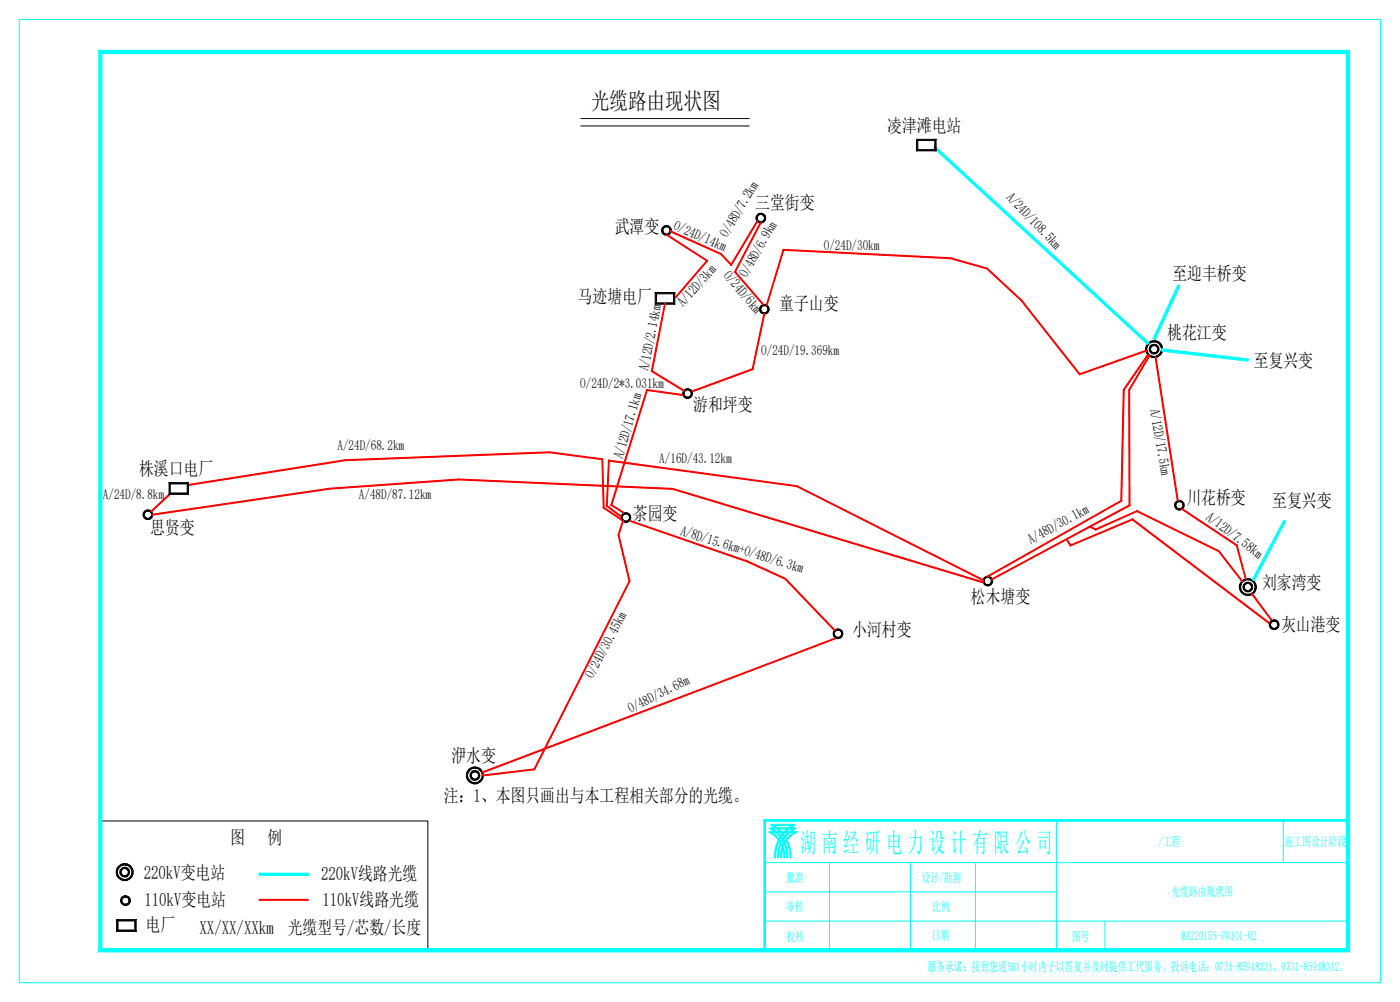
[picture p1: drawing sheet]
<svg xmlns="http://www.w3.org/2000/svg" width="432mm" height="309mm" viewBox="0 0 432 309" stroke-linecap="round" stroke-linejoin="round" font-family="sans-serif">
<defs><g id="words">
<text font-size="8.4" fill="#0ff" x="246.9" y="262.8">湖 南 经 研 电 力 设 计 有 限 公 司</text>
<text font-size="7.2" x="182.4" y="33.6">光缆路由现状图</text>
<g font-size="5.7">
<text x="273.8" y="40.7">凌津滩电站</text>
<text x="233.1" y="64.4">三堂街变</text>
<text x="189.7" y="71.8">武潭变</text>
<text x="361.8" y="86.4">至迎丰桥变</text>
<text x="178.3" y="93.5">马迹塘电厂</text>
<text x="240.4" y="95.6">童子山变</text>
<text x="360.2" y="104.6">桃花江变</text>
<text x="386.9" y="113.1">至复兴变</text>
<text x="213.9" y="126.7">游和坪变</text>
<text x="42.9" y="146.4">株溪口电厂</text>
<text x="366.1" y="155.5">川花桥变</text>
<text x="195.3" y="160.4">茶园变</text>
<text x="392.6" y="156.4">至复兴变</text>
<text x="46.4" y="164.7">思贤变</text>
<text x="299.6" y="185.9">松木塘变</text>
<text x="389.4" y="181.6">刘家湾变</text>
<text x="263" y="196">小河村变</text>
<text x="395.3" y="194.6">灰山港变</text>
<text x="139.3" y="234.9">洢水变</text>
<text x="137" y="247.4">注：1、本图只画出与本工程相关部分的光缆。</text>
<text x="71.1" y="260.3">图</text>
<text x="82.5" y="260.3">例</text>
<text x="44.3" y="271">220kV变电站</text>
<text x="99.1" y="271.4">220kV线路光缆</text>
<text x="44.5" y="279.3">110kV变电站</text>
<text x="99.5" y="279.5">110kV线路光缆</text>
<text x="44.9" y="287">电厂</text>
<text x="61.6" y="288">XX/XX/XXkm</text>
<text x="88.8" y="288">光缆型号/芯数/长度</text>
</g>
<g font-size="4.3">
<text x="310.4" y="61" transform="rotate(47 310.4 61)">A/24D/108.5km</text>
<text x="207.6" y="70.6" transform="rotate(24 207.6 70.6)">O/24D/14km</text>
<text x="224.4" y="73.3" transform="rotate(-59 224.4 73.3)">O/48D/7.2km</text>
<text x="254.2" y="77">O/24D/30km</text>
<text x="223.1" y="85.1" transform="rotate(49 223.1 85.1)">O/24D/6km</text>
<text x="230.5" y="85.7" transform="rotate(-60 230.5 85.7)">O/48D/6.9km</text>
<text x="210.8" y="94.8" transform="rotate(-48 210.8 94.8)">A/12D/3km</text>
<text x="234.9" y="109.6">O/24D/19.369km</text>
<text x="179.1" y="119.5">O/24D/2*3.031km</text>
<text x="200" y="114.5" transform="rotate(-79 200 114.5)">A/12D/2.14km</text>
<text x="354.9" y="126.4" transform="rotate(80 354.9 126.4)">A/12D/17.5km</text>
<text x="104.1" y="138.8">A/24D/68.2km</text>
<text x="192.1" y="141.6" transform="rotate(-73 192.1 141.6)">A/12D/17.1km</text>
<text x="203.5" y="142.6">A/16D/43.12km</text>
<text x="31.7" y="153.8">A/24D/8.8km</text>
<text x="110.7" y="154">A/48D/87.12km</text>
<text x="371.9" y="159.9" transform="rotate(37 371.9 159.9)">A/12D/7.58km</text>
<text x="209.8" y="164.9" transform="rotate(18 209.8 164.9)">A/8D/15.6km+O/48D/6.3km</text>
<text x="318.1" y="167.8" transform="rotate(-28 318.1 167.8)">A/48D/30.1km</text>
<text x="182.9" y="209.4" transform="rotate(-62 182.9 209.4)">O/24D/30.45km</text>
<text x="194.6" y="219.9" transform="rotate(-26 194.6 219.9)">O/48D/34.68m</text>
</g>
<g font-size="3.9" fill="#0ff">
<text x="357.5" y="260.9">/工程</text>
<text x="396.4" y="260.9">施工图设计阶段</text>
<text x="242.7" y="272">批准</text>
<text x="284.4" y="272">设计/勘测</text>
<text x="242.6" y="281">审核</text>
<text x="287.7" y="281">比例</text>
<text x="361.4" y="276.4">光缆路由现状图</text>
<text x="242.7" y="290.1">校核</text>
<text x="287.5" y="290">日期</text>
<text x="330.7" y="290.1">图号</text>
<text x="364.5" y="289.8">BA22015S-U0101-02</text>
<text x="286.2" y="299.3">服务承诺：接到您通知1小时内予以答复并及时提供工代服务。投诉电话：0731-85948331，0731-85948342。</text>
</g>
</g></defs>
<!-- layer: 220 -->
<g fill="none" stroke="#000" stroke-width=".31">
<path d="M204.2 71.1h.3l.1 .3-.4 .1zM204.2 71.5l.4-.1 .1 .3-.3 .2zM204.2 70.6l.4 .1-.1 .4h-.3zM204.4 71.9l.3-.2 .2 .2-.2 .3zM204.4 70.2l.3-.3 .2 .3-.2 .2zM204.4 70.2l.3 .2-.1 .3-.4-.1zM204.7 69.9l.3-.2 .2 .3-.3 .2zM204.9 71.9l.3 .2-.2 .3-.3-.2zM205 69.7l.4-.1 .1 .3-.3 .1zM205.2 72.1l.3 .1-.1 .3-.4-.1zM205.4 69.6h.4v.3h-.3zM205.5 72.2h.3v.3h-.4z"/>
<path d="M205.8 72.2l.3-.1 .1 .3-.4 .1zM205.8 69.6l.4 .1-.1 .3-.3-.1zM206.1 72.1l.3-.2 .3 .3-.5 .2zM206.2 69.7l.5 .2-.3 .3-.3-.2zM206.4 70.2l.3-.3 .2 .3-.3 .2zM206.6 71.7l.3 .2-.2 .3-.3-.3zM206.6 70.4l.3-.2 .2 .4-.4 .1zM206.7 71.4l.4 .1-.2 .4-.3-.2zM206.7 70.7l.4-.1 .1 .5h-.4zM206.8 71.1h.4l-.1 .4-.4-.1zM233.3 67.2h.4v.4l-.4 .1zM233.3 67.7l.4-.1 .1 .3-.3 .2z"/>
<path d="M233.3 66.8l.4 .1v.3h-.4zM233.5 68.1l.3-.2 .2 .2-.2 .3zM233.5 66.4l.3 .2-.1 .3-.4-.1zM233.8 66.1l.3-.2 .2 .3-.3 .2zM233.8 66.1l.2 .3-.2 .2-.3-.2zM234 68.1l.3 .2-.2 .3-.3-.2zM234.1 65.9l.4-.1 .1 .3-.3 .1zM234.3 68.3l.3 .1-.1 .4-.4-.2zM234.5 65.8h.5l-.1 .3h-.3zM234.6 68.4h.3l.1 .4h-.5zM234.9 68.4l.4-.1 .1 .3-.4 .2zM235 65.8l.4 .1-.1 .3-.4-.1z"/>
<path d="M235.3 68.3l.2-.2 .3 .3-.4 .2zM235.4 65.9l.4 .2-.3 .3-.2-.2zM235.7 67.9l.4 .2-.3 .3-.3-.3zM235.7 66.6l.4-.2 .1 .4-.3 .1zM235.8 66.1l.3 .3-.4 .2-.2-.2zM235.9 67.6l.3 .1-.1 .4-.4-.2zM235.9 66.9l.3-.1 .1 .4h-.4zM235.9 67.2h.4l-.1 .5-.3-.1zM202.2 90.2h6l-.4 .4h-5.2zM202.2 93.8l.4-.4h5.2l.4 .4zM202.2 90.2l.4 .4v2.8l-.4 .4zM208.2 90.2v3.6l-.4-.4v-2.8z"/>
<path d="M234.3 95.4h.4l.1 .3-.4 .1zM234.4 95.8l.4-.1 .1 .3-.3 .1zM234.4 94.9l.4 .1-.1 .4h-.4zM234.6 96.1l.3-.1 .2 .2-.2 .3zM234.6 94.6l.3 .2-.1 .2-.4-.1zM234.9 94.2l.4-.2 .1 .3-.3 .2zM234.9 94.2l.2 .3-.2 .3-.3-.2zM235.1 96.2l.3 .2-.1 .3-.4-.2zM235.3 94l.4-.1v.4h-.3zM235.4 96.4l.3 .1v.4l-.4-.2zM235.7 93.9h.4l-.1 .4h-.3zM235.7 96.5h.3l.1 .4h-.4z"/>
<path d="M236 96.5l.3-.1 .2 .3-.4 .2zM236.1 93.9l.4 .1-.2 .3h-.3zM236.3 96.4l.3-.2 .2 .3-.3 .2zM236.5 94l.3 .2-.2 .3-.3-.2zM236.6 96.2l.2-.2 .3 .1-.3 .4zM236.8 94.8l.3-.2 .2 .3-.4 .1zM236.8 94.2l.3 .4-.3 .2-.2-.3zM236.9 95.7l.4 .1-.2 .3-.3-.1zM236.9 95l.4-.1v.5h-.3zM237 95.4h.3v.4l-.4-.1zM211.9 119.9h.5l-.1 .3h-.3zM212.4 119.9l.4 .1-.2 .3-.3-.1z"/>
<path d="M353.5 107.7h.4v.4l-.3 .1zM353.6 108.2l.3-.1 .2 .5-.4 .1zM353.6 107.1l.3 .1v.5h-.4zM353.7 108.7l.4-.1 .2 .4-.3 .2zM353.7 106.6l.4 .2-.2 .4-.3-.1zM354 109.2l.3-.2 .3 .4-.2 .2zM354 106.1l.3 .3-.2 .4-.4-.2zM354.4 105.7l.4-.3 .2 .3-.4 .3zM354.4 105.7l.2 .3-.3 .4-.3-.3zM354.6 109.4l.4 .2-.2 .4-.4-.4zM354.6 107.7h.4v.3l-.3 .1zM354.7 108.1l.3-.1 .2 .3-.3 .2z"/>
<path d="M354.7 107.3l.3 .1v.3h-.4zM354.8 105.4l.5-.2 .1 .3-.4 .2zM354.9 108.5l.3-.2 .2 .2-.3 .3zM354.9 106.9l.3 .2-.2 .3-.3-.1zM355 109.6l.4 .2-.1 .4-.5-.2zM355.1 106.6l.4-.3 .1 .4-.2 .1zM355.1 106.6l.3 .2-.2 .3-.3-.2zM355.3 105.2l.6-.2v.4l-.5 .1zM355.4 108.5l.2 .2-.1 .4-.4-.3zM355.4 109.8l.5 .1v.4l-.6-.1zM355.5 106.3l.4-.1 .1 .4-.4 .1zM355.6 108.7l.4 .1-.1 .4-.4-.1z"/>
<path d="M355.9 105h.5v.4h-.5zM355.9 109.9h.5v.4h-.5zM355.9 106.2h.5l-.1 .4h-.3zM356 108.8h.3l.1 .4h-.5zM356.3 108.8l.3-.1 .2 .4-.4 .1zM356.4 109.9l.4-.1 .2 .4-.6 .1zM356.4 106.2l.4 .1-.2 .4-.3-.1zM356.4 105l.6 .2-.2 .3-.4-.1zM356.6 108.7l.3-.2 .2 .3-.3 .3zM356.8 106.3l.3 .3-.2 .2-.3-.1zM356.8 109.8l.5-.2 .1 .4-.4 .2zM356.9 106.8l.2-.2 .3 .3-.3 .2z"/>
<path d="M357 105.2l.4 .2-.1 .3-.5-.2zM357.1 108.3l.3 .2-.3 .3-.2-.3zM357.1 107.1l.3-.2 .2 .4-.4 .1zM357.2 108l.4 .1-.2 .4-.3-.2zM357.2 107.4l.4-.1v.4h-.3zM357.3 109.6l.3-.2 .3 .2-.5 .4zM357.3 107.7h.3v.4l-.4-.1zM357.4 105.4l.5 .3-.3 .3-.3-.3zM357.9 105.7l.3 .4-.3 .3-.3-.4zM357.9 109l.3 .2-.3 .4-.3-.2zM357.9 106.4l.3-.3 .3 .5-.3 .2zM358.2 108.6l.3 .1-.3 .5-.3-.2z"/>
<path d="M358.2 106.8l.3-.2 .2 .5-.4 .1zM358.3 108.1l.4 .1-.2 .5-.3-.1zM358.3 107.2l.4-.1v.6h-.3zM358.4 107.7h.3v.5l-.4-.1zM210.7 121.3h.3l.1 .4-.4 .1zM210.7 121.8l.4-.1 .1 .3-.3 .2zM210.7 120.9l.4 .1-.1 .3h-.3zM210.9 122.2l.3-.2 .2 .2-.2 .3zM210.9 120.5l.3 .2-.1 .3-.4-.1zM211.2 120.2l.3-.2 .2 .3-.3 .2zM211.2 120.2l.2 .3-.2 .2-.3-.2zM211.4 122.2l.3 .2-.2 .3-.3-.2z"/>
<path d="M211.5 120l.4-.1 .1 .3-.3 .1zM211.7 122.4l.3 .1-.1 .4-.4-.2zM212 122.5h.3l.1 .4h-.5zM212.3 122.5l.3-.1 .2 .3-.4 .2zM212.6 122.4l.3-.2 .3 .3-.4 .2zM212.8 120l.4 .2-.3 .3-.3-.2zM213.1 122l.3 .2-.2 .3-.3-.3zM213.1 120.7l.3-.2 .2 .4-.3 .1zM213.2 120.2l.2 .3-.3 .2-.2-.2zM213.3 121.7l.3 .1-.2 .4-.3-.2zM213.3 121l.3-.1 .1 .4h-.4zM213.3 121.3h.4l-.1 .5-.3-.1z"/>
<path d="M44.1 158.7h.4v.3l-.3 .1zM44.2 159.1l.3-.1 .2 .3-.3 .2zM44.2 158.3l.3 .1v.3h-.4zM44.4 159.5l.3-.2 .2 .3-.2 .3zM44.4 157.9l.3 .2-.2 .3-.3-.1zM44.7 157.6l.3-.2 .2 .3-.3 .2zM44.7 157.6l.2 .3-.2 .2-.3-.2zM44.9 159.6l.3 .1-.2 .4-.3-.2zM45 157.4l.4-.1 .1 .3-.3 .1zM45.2 159.7l.3 .2-.1 .3-.4-.1zM45.4 157.3h.5l-.1 .3h-.3zM45.5 159.9h.3l.1 .3h-.5z"/>
<path d="M45.8 159.9l.3-.2 .2 .4-.4 .1zM45.9 157.3l.4 .1-.2 .3-.3-.1zM46.1 159.7l.3-.1 .2 .3-.3 .2zM46.3 157.4l.3 .2-.2 .3-.3-.2zM46.6 159.3l.3 .2-.3 .4-.2-.3zM46.6 158.1l.3-.2 .2 .4-.4 .1zM46.6 157.6l.3 .3-.3 .2-.2-.2zM46.7 159l.4 .1-.2 .4-.3-.2zM46.7 158.4l.4-.1v.4h-.3zM46.8 158.7h.3v.4l-.4-.1zM191.7 159.6h.3l.1 .3-.4 .1zM191.7 159.2l.4 .1-.1 .3h-.3z"/>
<path d="M191.9 158.8l.3-.3 .2 .2-.2 .3zM191.9 158.8l.3 .2-.1 .3-.4-.1zM192.2 158.5l.3-.3 .2 .4-.3 .1zM192.5 158.2l.4-.1 .1 .4-.3 .1zM192.9 158.1h.4v.4h-.3zM193.3 158.1l.4 .1-.1 .4-.3-.1zM193.7 158.2l.4 .3-.2 .2-.3-.1zM194.1 159l.3-.2 .2 .4-.4 .1zM194.1 158.5l.3 .3-.3 .2-.2-.3zM194.2 159.9l.4 .1-.2 .4-.3-.2zM194.2 159.3l.4-.1 .1 .4h-.4zM194.3 159.6h.4l-.1 .4-.4-.1z"/>
<path d="M362.4 155.8h.4l.1 .3-.4 .1zM362.5 156.2l.4-.1 .1 .3-.3 .2zM362.5 155.4l.4 .1-.1 .3h-.4zM362.7 156.6l.3-.2 .2 .3-.2 .3zM362.7 155l.3 .2-.1 .3-.4-.1zM363 154.7l.3-.2 .2 .3-.3 .2zM363 154.7l.2 .3-.2 .2-.3-.2zM363.2 156.7l.3 .2-.2 .3-.3-.2zM363.3 154.5l.4-.2 .1 .4-.3 .1zM363.5 156.9h.3l-.1 .4-.4-.1zM363.7 154.3h.4v.4h-.3zM363.8 156.9h.3v.4h-.4z"/>
<path d="M364.1 156.9h.3l.1 .3-.4 .1zM364.1 154.3l.4 .2-.1 .3-.3-.1zM364.4 156.9l.2-.2 .3 .3-.4 .2zM364.5 154.5l.4 .2-.3 .3-.2-.2zM364.6 156.7l.3-.3 .3 .2-.3 .4zM364.9 155.2l.3-.2 .2 .4-.4 .1zM364.9 154.7l.3 .3-.3 .2-.3-.2zM365 156.1l.4 .1-.2 .4-.3-.2zM365 155.5l.4-.1v.4h-.4zM365 155.8h.4v.4l-.4-.1zM191.7 160l.4-.1 .1 .3-.3 .2zM191.9 160.4l.3-.2 .2 .3-.2 .2z"/>
<path d="M192.4 160.5l.3 .1-.2 .4-.3-.3zM192.7 160.6l.3 .1-.1 .4-.4-.1zM193 160.7h.3v.4h-.4zM193.3 160.7l.3-.1 .1 .4-.4 .1zM193.6 160.6l.3-.1 .2 .2-.4 .3zM194.1 160.2l.3 .2-.3 .3-.2-.2zM303.3 179.2h.4v.3l-.3 .1zM303.4 179.6l.3-.1 .1 .3-.3 .2zM303.4 178.7l.3 .2v.3h-.4zM303.5 180l.3-.2 .3 .2-.3 .3zM303.5 178.4l.3 .2-.1 .3-.3-.2zM303.8 178l.4-.2 .1 .3-.2 .2z"/>
<path d="M303.8 178l.3 .3-.3 .3-.3-.2zM304.2 177.8l.4-.1v.4h-.3zM304.6 177.7h.4v.4h-.4zM305 177.7l.4 .1-.1 .3h-.3zM305.4 177.8l.4 .2-.2 .3-.3-.2zM305.8 179.8l.3 .2-.3 .3-.2-.3zM305.8 178.6l.3-.2 .1 .3-.3 .2zM305.8 178l.3 .4-.3 .2-.2-.3zM305.9 179.5l.3 .1-.1 .4-.3-.2zM305.9 178.9l.3-.2 .1 .5h-.4zM305.9 179.2h.4l-.1 .4-.3-.1zM382.7 180l.3 .1-.1 .5-.4-.1z"/>
<path d="M382.9 179.5l.3 .2-.2 .4-.3-.1zM383.3 179.1l.4-.4 .2 .4-.4 .3zM383.3 179.1l.2 .3-.3 .3-.3-.2zM383.7 178.7l.5-.2 .2 .4-.5 .2zM384.1 179.9l.4-.2 .1 .3-.3 .2zM384.2 178.5l.6-.1v.4l-.4 .1zM384.5 179.7l.4-.1v.3l-.3 .1zM384.8 178.4h.5v.4h-.5zM384.9 179.6h.4l-.1 .3h-.3zM385.3 179.6l.4 .1-.2 .3-.3-.1zM385.3 178.4l.6 .1-.1 .4-.5-.1zM385.7 179.7l.3 .2-.2 .3-.3-.2z"/>
<path d="M385.9 178.5l.5 .2-.2 .4-.4-.2zM386.4 178.7l.4 .4-.2 .3-.4-.3zM386.8 179.1l.4 .4-.3 .2-.3-.3zM386.9 179.7l.3-.2 .2 .5-.3 .1zM257.1 195.4h.4v.4l-.4 .1zM257.1 195.9l.4-.1 .1 .2-.3 .2zM257.1 195l.4 .1v.3h-.4zM257.3 196.2l.3-.2 .3 .3-.3 .3zM257.3 194.6l.3 .2-.1 .3-.4-.1zM257.6 194.3l.4-.2 .1 .3-.2 .2zM257.6 194.3l.3 .3-.3 .2-.3-.2zM257.9 196.3l.2 .2-.1 .3-.4-.2z"/>
<path d="M258 194.1l.4-.2v.4l-.3 .1zM258.1 196.5h.3v.4l-.4-.1zM258.4 193.9h.4l-.1 .4h-.3zM258.4 196.5h.3l.1 .4h-.4zM258.7 196.5h.3l.2 .3-.4 .1zM258.8 193.9l.4 .2-.2 .3-.3-.1zM259 196.5l.3-.2 .2 .3-.3 .2zM259.2 194.1l.3 .2-.2 .3-.3-.2zM259.5 196l.3 .2-.3 .4-.2-.3zM259.5 194.8l.3-.2 .2 .4-.4 .1zM259.5 194.3l.3 .3-.3 .2-.2-.2zM259.6 195.8l.4 .1-.2 .3-.3-.2z"/>
<path d="M259.6 195.1l.4-.1 .1 .4h-.4zM259.7 195.4h.4l-.1 .5-.4-.1zM304.1 180l.2 .2-.1 .3-.4-.2zM304.3 180.2l.3 .1v.4l-.4-.2zM304.6 180.3h.4v.4h-.4zM305 180.3l.3-.1 .1 .3-.4 .2zM305.3 180.2l.3-.2 .2 .3-.4 .2zM382.4 181h.4l.1 .5-.4 .1zM382.5 181.6l.4-.1 .1 .4-.3 .2zM382.5 180.5l.4 .1-.1 .4h-.4zM382.7 182.1l.3-.2 .2 .5-.3 .2zM382.9 182.6l.3-.2 .3 .3-.2 .3z"/>
<path d="M383.5 182.7l.4 .3-.2 .3-.4-.3zM383.5 181h.4l.1 .3-.4 .1zM383.6 181.4l.4-.1 .1 .3-.3 .2zM383.6 180.6l.4 .1-.1 .3h-.4zM383.8 181.8l.3-.2 .2 .3-.2 .3zM383.8 180.2l.3-.3 .2 .3-.2 .2zM383.8 180.2l.3 .2-.1 .3-.4-.1zM383.9 183l.5 .2-.2 .3-.5-.2zM384.3 181.9l.3 .2-.1 .3-.4-.2zM384.4 183.2l.4 .1v.3l-.6-.1zM384.6 182.1l.3 .1v.3l-.4-.1zM384.8 183.3h.5v.3h-.5z"/>
<path d="M384.9 182.2h.3l.1 .3h-.4zM385.2 182.2l.3-.1 .2 .3-.4 .1zM385.3 183.3l.5-.1 .1 .3-.6 .1zM385.5 182.1l.3-.2 .2 .3-.3 .2zM385.8 183.2l.4-.2 .2 .3-.5 .2zM385.8 180.2l.2-.3 .3 .3-.3 .2zM386 181.6l.3 .2-.3 .4-.2-.3zM386 180.4l.3-.2 .2 .4-.4 .1zM386.1 181.3l.4 .1-.2 .4-.3-.2zM386.1 180.7l.4-.1v.4h-.3zM386.2 183l.4-.3 .2 .3-.4 .3zM386.2 181h.3v.4l-.4-.1z"/>
<path d="M386.9 182.4l.3 .2-.4 .4-.2-.3zM387.1 181.9l.3 .2-.2 .5-.3-.2zM387.1 180.1l.3-.1 .2 .5-.4 .1zM387.2 181.5l.4 .1-.2 .5-.3-.2zM387.2 180.6l.4-.1 .1 .5h-.4zM387.3 181h.4l-.1 .6-.4-.1zM143.9 239.2h.4v.4l-.3 .1zM144 239.7l.3-.1 .2 .5-.4 .1zM144 238.6h.3v.6h-.4zM144.1 238.1l.4 .1-.2 .4h-.3zM144.4 237.6l.3 .2-.2 .4-.4-.1zM144.8 237.2l.4-.3 .2 .3-.4 .3z"/>
<path d="M144.8 237.2l.2 .3-.3 .3-.3-.2zM145 239.2h.4v.3l-.3 .1zM145.1 239.6l.3-.1 .2 .3-.3 .2zM145.1 238.7l.3 .1v.4h-.4zM145.2 236.9l.5-.2 .1 .3-.4 .2zM145.3 240l.3-.2 .2 .2-.3 .3zM145.3 238.3l.3 .2-.2 .3-.3-.1zM145.5 238l.4-.2 .1 .3-.2 .2zM145.5 238l.3 .3-.2 .2-.3-.2zM145.7 236.7l.6-.2v.4l-.5 .1zM145.8 240l.2 .2-.1 .3-.4-.2zM145.9 237.8l.4-.2 .1 .4-.4 .1z"/>
<path d="M146.3 236.5h.5v.4h-.5zM146.3 237.6h.5l-.1 .4h-.3zM146.8 237.6l.4 .2-.2 .3-.3-.1zM146.8 236.5l.5 .2-.1 .3-.4-.1zM147.2 237.8l.3 .2-.2 .3-.3-.2zM147.3 240l.2-.2 .3 .2-.3 .3zM147.3 236.7l.5 .2-.1 .3-.5-.2zM147.5 238.5l.3-.2 .2 .4-.4 .1zM147.5 238l.3 .3-.3 .2-.2-.2zM147.6 239.5l.4 .1-.2 .4-.3-.2zM147.6 238.8l.4-.1v.5h-.3zM147.7 239.2h.3v.4l-.4-.1z"/>
<path d="M147.8 236.9l.5 .3-.3 .3-.3-.3zM148.3 237.2l.3 .4-.3 .2-.3-.3zM148.3 237.8l.3-.2 .3 .5-.3 .1zM148.6 238.2l.3-.1 .2 .5h-.4zM148.7 239.6l.4 .1-.2 .5-.3-.1zM148.7 238.6h.4v.6h-.3zM148.8 239.2h.3v.5l-.4-.1zM144.1 240.2l.4-.1 .2 .4-.3 .2zM144.4 240.7l.3-.2 .3 .3-.2 .3zM145 240.8l.4 .3-.2 .3-.4-.3zM145.4 241.1l.4 .2-.1 .3-.5-.2zM145.8 241.3l.5 .1v.3l-.6-.1z"/>
<path d="M146 240.2l.4 .1-.1 .3-.4-.1zM146.3 241.4h.5v.3h-.5zM146.4 240.3h.3l.1 .3h-.5zM146.7 240.3l.3-.1 .2 .3-.4 .1zM146.8 241.4l.4-.1 .1 .3-.5 .1zM147 240.2l.3-.2 .2 .3-.3 .2zM147.2 241.3l.5-.2 .1 .3-.5 .2zM147.7 241.1l.3-.3 .3 .3-.5 .3zM148.3 240.5l.3 .2-.3 .4-.3-.3zM148.6 240.1l.3 .1-.3 .5-.3-.2z"/>
</g>
<g fill="#000">
<path d="M204.2 71.1h.3l.1 .3-.4 .1zM204.2 71.5l.4-.1 .1 .3-.3 .2zM204.2 70.6l.4 .1-.1 .4h-.3zM204.4 71.9l.3-.2 .2 .2-.2 .3zM204.4 70.2l.3 .2-.1 .3-.4-.1zM204.9 71.9l.3 .2-.2 .3-.3-.2zM204.4 70.2l.3-.3 .2 .3-.2 .2zM205.2 72.1l.3 .1-.1 .3-.4-.1zM204.7 69.9l.3-.2 .2 .3-.3 .2zM205.5 72.2h.3v.3h-.4zM205 69.7l.4-.1 .1 .3-.3 .1zM205.8 72.2l.3-.1 .1 .3-.4 .1z"/>
<path d="M205.4 69.6h.4v.3h-.3zM206.1 72.1l.3-.2 .3 .3-.5 .2zM205.8 69.6l.4 .1-.1 .3-.3-.1zM206.6 71.7l.3 .2-.2 .3-.3-.3zM206.2 69.7l.5 .2-.3 .3-.3-.2zM206.7 71.4l.4 .1-.2 .4-.3-.2zM206.4 70.2l.3-.3 .2 .3-.3 .2zM206.8 71.1h.4l-.1 .4-.4-.1zM206.6 70.4l.3-.2 .2 .4-.4 .1zM206.7 70.7l.4-.1 .1 .5h-.4zM233.3 67.2h.4v.4l-.4 .1zM233.3 67.7l.4-.1 .1 .3-.3 .2z"/>
<path d="M233.3 66.8l.4 .1v.3h-.4zM233.5 68.1l.3-.2 .2 .2-.2 .3zM233.5 66.4l.3 .2-.1 .3-.4-.1zM234 68.1l.3 .2-.2 .3-.3-.2zM233.8 66.1l.2 .3-.2 .2-.3-.2zM234.3 68.3l.3 .1-.1 .4-.4-.2zM233.8 66.1l.3-.2 .2 .3-.3 .2zM234.6 68.4h.3l.1 .4h-.5zM234.1 65.9l.4-.1 .1 .3-.3 .1zM234.9 68.4l.4-.1 .1 .3-.4 .2zM234.5 65.8h.5l-.1 .3h-.3zM235.3 68.3l.2-.2 .3 .3-.4 .2z"/>
<path d="M235 65.8l.4 .1-.1 .3-.4-.1zM235.7 67.9l.4 .2-.3 .3-.3-.3zM235.4 65.9l.4 .2-.3 .3-.2-.2zM235.9 67.6l.3 .1-.1 .4-.4-.2zM235.8 66.1l.3 .3-.4 .2-.2-.2zM235.9 67.2h.4l-.1 .5-.3-.1zM235.7 66.6l.4-.2 .1 .4-.3 .1zM235.9 66.9l.3-.1 .1 .4h-.4zM234.3 95.4h.4l.1 .3-.4 .1zM234.4 95.8l.4-.1 .1 .3-.3 .1zM234.4 94.9l.4 .1-.1 .4h-.4zM234.6 96.1l.3-.1 .2 .2-.2 .3z"/>
<path d="M234.6 94.6l.3 .2-.1 .2-.4-.1zM235.1 96.2l.3 .2-.1 .3-.4-.2zM234.9 94.2l.2 .3-.2 .3-.3-.2zM235.4 96.4l.3 .1v.4l-.4-.2zM234.9 94.2l.4-.2 .1 .3-.3 .2zM235.7 96.5h.3l.1 .4h-.4zM235.3 94l.4-.1v.4h-.3zM236 96.5l.3-.1 .2 .3-.4 .2zM235.7 93.9h.4l-.1 .4h-.3zM236.3 96.4l.3-.2 .2 .3-.3 .2zM236.1 93.9l.4 .1-.2 .3h-.3zM236.6 96.2l.2-.2 .3 .1-.3 .4z"/>
<path d="M236.5 94l.3 .2-.2 .3-.3-.2zM236.9 95.7l.4 .1-.2 .3-.3-.1zM236.8 94.2l.3 .4-.3 .2-.2-.3zM237 95.4h.3v.4l-.4-.1zM236.8 94.8l.3-.2 .2 .3-.4 .1zM236.9 95l.4-.1v.5h-.3zM353.5 107.7h.4v.4l-.3 .1zM353.6 108.2l.3-.1 .2 .5-.4 .1zM353.6 107.1l.3 .1v.5h-.4zM353.7 108.7l.4-.1 .2 .4-.3 .2zM353.7 106.6l.4 .2-.2 .4-.3-.1zM354 109.2l.3-.2 .3 .4-.2 .2z"/>
<path d="M354 106.1l.3 .3-.2 .4-.4-.2zM354.6 109.4l.4 .2-.2 .4-.4-.4zM354.4 105.7l.2 .3-.3 .4-.3-.3zM355 109.6l.4 .2-.1 .4-.5-.2zM354.4 105.7l.4-.3 .2 .3-.4 .3zM354.6 107.7h.4v.3l-.3 .1zM354.7 108.1l.3-.1 .2 .3-.3 .2zM354.7 107.3l.3 .1v.3h-.4zM354.9 108.5l.3-.2 .2 .2-.3 .3zM354.9 106.9l.3 .2-.2 .3-.3-.1zM355.4 108.5l.2 .2-.1 .4-.4-.3zM355.1 106.6l.3 .2-.2 .3-.3-.2z"/>
<path d="M355.4 109.8l.5 .1v.4l-.6-.1zM354.8 105.4l.5-.2 .1 .3-.4 .2zM355.6 108.7l.4 .1-.1 .4-.4-.1zM355.1 106.6l.4-.3 .1 .4-.2 .1zM355.9 109.9h.5v.4h-.5zM355.3 105.2l.6-.2v.4l-.5 .1zM356 108.8h.3l.1 .4h-.5zM355.5 106.3l.4-.1 .1 .4-.4 .1zM356.3 108.8l.3-.1 .2 .4-.4 .1zM355.9 106.2h.5l-.1 .4h-.3zM356.4 109.9l.4-.1 .2 .4-.6 .1zM355.9 105h.5v.4h-.5z"/>
<path d="M356.6 108.7l.3-.2 .2 .3-.3 .3zM356.4 106.2l.4 .1-.2 .4-.3-.1zM356.8 109.8l.5-.2 .1 .4-.4 .2zM356.4 105l.6 .2-.2 .3-.4-.1zM357.1 108.3l.3 .2-.3 .3-.2-.3zM356.8 106.3l.3 .3-.2 .2-.3-.1zM357.2 108l.4 .1-.2 .4-.3-.2zM356.9 106.8l.2-.2 .3 .3-.3 .2zM357.3 107.7h.3v.4l-.4-.1zM357.1 107.1l.3-.2 .2 .4-.4 .1zM357.3 109.6l.3-.2 .3 .2-.5 .4zM357 105.2l.4 .2-.1 .3-.5-.2z"/>
<path d="M357.2 107.4l.4-.1v.4h-.3zM357.9 109l.3 .2-.3 .4-.3-.2zM357.4 105.4l.5 .3-.3 .3-.3-.3zM358.2 108.6l.3 .1-.3 .5-.3-.2zM357.9 105.7l.3 .4-.3 .3-.3-.4zM358.3 108.1l.4 .1-.2 .5-.3-.1zM357.9 106.4l.3-.3 .3 .5-.3 .2zM358.4 107.7h.3v.5l-.4-.1zM358.2 106.8l.3-.2 .2 .5-.4 .1zM358.3 107.2l.4-.1v.6h-.3zM210.7 121.3h.3l.1 .4-.4 .1zM210.7 121.8l.4-.1 .1 .3-.3 .2z"/>
<path d="M210.7 120.9l.4 .1-.1 .3h-.3zM210.9 122.2l.3-.2 .2 .2-.2 .3zM210.9 120.5l.3 .2-.1 .3-.4-.1zM211.4 122.2l.3 .2-.2 .3-.3-.2zM211.2 120.2l.2 .3-.2 .2-.3-.2zM211.7 122.4l.3 .1-.1 .4-.4-.2zM211.2 120.2l.3-.2 .2 .3-.3 .2zM212 122.5h.3l.1 .4h-.5zM211.5 120l.4-.1 .1 .3-.3 .1zM212.3 122.5l.3-.1 .2 .3-.4 .2zM211.9 119.9h.5l-.1 .3h-.3zM212.6 122.4l.3-.2 .3 .3-.4 .2z"/>
<path d="M212.4 119.9l.4 .1-.2 .3-.3-.1zM213.1 122l.3 .2-.2 .3-.3-.3zM212.8 120l.4 .2-.3 .3-.3-.2zM213.3 121.7l.3 .1-.2 .4-.3-.2zM213.2 120.2l.2 .3-.3 .2-.2-.2zM213.3 121.3h.4l-.1 .5-.3-.1zM213.1 120.7l.3-.2 .2 .4-.3 .1zM213.3 121l.3-.1 .1 .4h-.4zM44.1 158.7h.4v.3l-.3 .1zM44.2 159.1l.3-.1 .2 .3-.3 .2zM44.2 158.3l.3 .1v.3h-.4zM44.4 159.5l.3-.2 .2 .3-.2 .3z"/>
<path d="M44.4 157.9l.3 .2-.2 .3-.3-.1zM44.9 159.6l.3 .1-.2 .4-.3-.2zM44.7 157.6l.2 .3-.2 .2-.3-.2zM45.2 159.7l.3 .2-.1 .3-.4-.1zM44.7 157.6l.3-.2 .2 .3-.3 .2zM45.5 159.9h.3l.1 .3h-.5zM45 157.4l.4-.1 .1 .3-.3 .1zM45.8 159.9l.3-.2 .2 .4-.4 .1zM45.4 157.3h.5l-.1 .3h-.3zM46.1 159.7l.3-.1 .2 .3-.3 .2zM45.9 157.3l.4 .1-.2 .3-.3-.1zM46.6 159.3l.3 .2-.3 .4-.2-.3z"/>
<path d="M46.3 157.4l.3 .2-.2 .3-.3-.2zM46.7 159l.4 .1-.2 .4-.3-.2zM46.6 157.6l.3 .3-.3 .2-.2-.2zM46.8 158.7h.3v.4l-.4-.1zM46.6 158.1l.3-.2 .2 .4-.4 .1zM46.7 158.4l.4-.1v.4h-.3zM191.7 159.6h.3l.1 .3-.4 .1zM191.7 160l.4-.1 .1 .3-.3 .2zM191.7 159.2l.4 .1-.1 .3h-.3zM191.9 158.8l.3 .2-.1 .3-.4-.1zM191.9 158.8l.3-.3 .2 .2-.2 .3zM192.2 158.5l.3-.3 .2 .4-.3 .1z"/>
<path d="M192.5 158.2l.4-.1 .1 .4-.3 .1zM192.9 158.1h.4v.4h-.3zM193.3 158.1l.4 .1-.1 .4-.3-.1zM193.7 158.2l.4 .3-.2 .2-.3-.1zM194.1 158.5l.3 .3-.3 .2-.2-.3zM194.3 159.6h.4l-.1 .4-.4-.1zM194.1 159l.3-.2 .2 .4-.4 .1zM194.2 159.3l.4-.1 .1 .4h-.4zM362.4 155.8h.4l.1 .3-.4 .1zM362.5 156.2l.4-.1 .1 .3-.3 .2zM362.5 155.4l.4 .1-.1 .3h-.4zM362.7 156.6l.3-.2 .2 .3-.2 .3z"/>
<path d="M362.7 155l.3 .2-.1 .3-.4-.1zM363.2 156.7l.3 .2-.2 .3-.3-.2zM363 154.7l.2 .3-.2 .2-.3-.2zM363.5 156.9h.3l-.1 .4-.4-.1zM363 154.7l.3-.2 .2 .3-.3 .2zM363.8 156.9h.3v.4h-.4zM363.3 154.5l.4-.2 .1 .4-.3 .1zM364.1 156.9h.3l.1 .3-.4 .1zM363.7 154.3h.4v.4h-.3zM364.4 156.9l.2-.2 .3 .3-.4 .2zM364.1 154.3l.4 .2-.1 .3-.3-.1zM364.6 156.7l.3-.3 .3 .2-.3 .4z"/>
<path d="M364.5 154.5l.4 .2-.3 .3-.2-.2zM365 156.1l.4 .1-.2 .4-.3-.2zM364.9 154.7l.3 .3-.3 .2-.3-.2zM365 155.8h.4v.4l-.4-.1zM364.9 155.2l.3-.2 .2 .4-.4 .1zM365 155.5l.4-.1v.4h-.4zM191.9 160.4l.3-.2 .2 .3-.2 .2zM192.4 160.5l.3 .1-.2 .4-.3-.3zM192.7 160.6l.3 .1-.1 .4-.4-.1zM193 160.7h.3v.4h-.4zM193.3 160.7l.3-.1 .1 .4-.4 .1zM193.6 160.6l.3-.1 .2 .2-.4 .3z"/>
<path d="M194.1 160.2l.3 .2-.3 .3-.2-.2zM194.2 159.9l.4 .1-.2 .4-.3-.2zM303.3 179.2h.4v.3l-.3 .1zM303.4 179.6l.3-.1 .1 .3-.3 .2zM303.4 178.7l.3 .2v.3h-.4zM303.5 180l.3-.2 .3 .2-.3 .3zM303.5 178.4l.3 .2-.1 .3-.3-.2zM303.8 178l.3 .3-.3 .3-.3-.2zM303.8 178l.4-.2 .1 .3-.2 .2zM304.2 177.8l.4-.1v.4h-.3zM304.6 177.7h.4v.4h-.4zM305 177.7l.4 .1-.1 .3h-.3z"/>
<path d="M305.4 177.8l.4 .2-.2 .3-.3-.2zM305.9 179.5l.3 .1-.1 .4-.3-.2zM305.8 178l.3 .4-.3 .2-.2-.3zM305.9 179.2h.4l-.1 .4-.3-.1zM305.8 178.6l.3-.2 .1 .3-.3 .2zM305.9 178.9l.3-.2 .1 .5h-.4zM382.9 179.5l.3 .2-.2 .4-.3-.1zM383.3 179.1l.2 .3-.3 .3-.3-.2zM383.3 179.1l.4-.4 .2 .4-.4 .3zM383.7 178.7l.5-.2 .2 .4-.5 .2zM384.2 178.5l.6-.1v.4l-.4 .1zM384.5 179.7l.4-.1v.3l-.3 .1z"/>
<path d="M384.9 179.6h.4l-.1 .3h-.3zM384.8 178.4h.5v.4h-.5zM385.3 178.4l.6 .1-.1 .4-.5-.1zM385.9 178.5l.5 .2-.2 .4-.4-.2zM386.4 178.7l.4 .4-.2 .3-.4-.3zM386.8 179.1l.4 .4-.3 .2-.3-.3zM257.1 195.4h.4v.4l-.4 .1zM257.1 195.9l.4-.1 .1 .2-.3 .2zM257.1 195l.4 .1v.3h-.4zM257.3 196.2l.3-.2 .3 .3-.3 .3zM257.3 194.6l.3 .2-.1 .3-.4-.1zM257.9 196.3l.2 .2-.1 .3-.4-.2z"/>
<path d="M257.6 194.3l.3 .3-.3 .2-.3-.2zM258.1 196.5h.3v.4l-.4-.1zM257.6 194.3l.4-.2 .1 .3-.2 .2zM258.4 196.5h.3l.1 .4h-.4zM258 194.1l.4-.2v.4l-.3 .1zM258.7 196.5h.3l.2 .3-.4 .1zM258.4 193.9h.4l-.1 .4h-.3zM259 196.5l.3-.2 .2 .3-.3 .2zM258.8 193.9l.4 .2-.2 .3-.3-.1zM259.5 196l.3 .2-.3 .4-.2-.3zM259.2 194.1l.3 .2-.2 .3-.3-.2zM259.6 195.8l.4 .1-.2 .3-.3-.2z"/>
<path d="M259.5 194.3l.3 .3-.3 .2-.2-.2zM259.7 195.4h.4l-.1 .5-.4-.1zM259.5 194.8l.3-.2 .2 .4-.4 .1zM259.6 195.1l.4-.1 .1 .4h-.4zM304.1 180l.2 .2-.1 .3-.4-.2zM304.3 180.2l.3 .1v.4l-.4-.2zM304.6 180.3h.4v.4h-.4zM305 180.3l.3-.1 .1 .3-.4 .2zM305.3 180.2l.3-.2 .2 .3-.4 .2zM305.8 179.8l.3 .2-.3 .3-.2-.3zM382.4 181h.4l.1 .5-.4 .1zM382.5 181.6l.4-.1 .1 .4-.3 .2z"/>
<path d="M382.5 180.5l.4 .1-.1 .4h-.4zM382.7 182.1l.3-.2 .2 .5-.3 .2zM382.7 180l.3 .1-.1 .5-.4-.1zM382.9 182.6l.3-.2 .3 .3-.2 .3zM383.5 182.7l.4 .3-.2 .3-.4-.3zM383.9 183l.5 .2-.2 .3-.5-.2zM383.5 181h.4l.1 .3-.4 .1zM383.6 181.4l.4-.1 .1 .3-.3 .2zM383.6 180.6l.4 .1-.1 .3h-.4zM383.8 181.8l.3-.2 .2 .3-.2 .3zM383.8 180.2l.3 .2-.1 .3-.4-.1zM384.3 181.9l.3 .2-.1 .3-.4-.2z"/>
<path d="M383.8 180.2l.3-.3 .2 .3-.2 .2zM384.4 183.2l.4 .1v.3l-.6-.1zM384.6 182.1l.3 .1v.3l-.4-.1zM384.1 179.9l.4-.2 .1 .3-.3 .2zM384.8 183.3h.5v.3h-.5zM384.9 182.2h.3l.1 .3h-.4zM385.2 182.2l.3-.1 .2 .3-.4 .1zM385.3 183.3l.5-.1 .1 .3-.6 .1zM385.5 182.1l.3-.2 .2 .3-.3 .2zM385.3 179.6l.4 .1-.2 .3-.3-.1zM385.8 183.2l.4-.2 .2 .3-.5 .2zM386 181.6l.3 .2-.3 .4-.2-.3z"/>
<path d="M385.7 179.7l.3 .2-.2 .3-.3-.2zM386.1 181.3l.4 .1-.2 .4-.3-.2zM385.8 180.2l.2-.3 .3 .3-.3 .2zM386.2 181h.3v.4l-.4-.1zM386 180.4l.3-.2 .2 .4-.4 .1zM386.2 183l.4-.3 .2 .3-.4 .3zM386.1 180.7l.4-.1v.4h-.3zM386.9 182.4l.3 .2-.4 .4-.2-.3zM387.1 181.9l.3 .2-.2 .5-.3-.2zM387.2 181.5l.4 .1-.2 .5-.3-.2zM386.9 179.7l.3-.2 .2 .5-.3 .1zM387.3 181h.4l-.1 .6-.4-.1z"/>
<path d="M387.1 180.1l.3-.1 .2 .5-.4 .1zM387.2 180.6l.4-.1 .1 .5h-.4zM143.9 239.2h.4v.4l-.3 .1zM144 239.7l.3-.1 .2 .5-.4 .1zM144 238.6h.3v.6h-.4zM144.1 238.1l.4 .1-.2 .4h-.3zM144.4 237.6l.3 .2-.2 .4-.4-.1zM144.8 237.2l.2 .3-.3 .3-.3-.2zM144.8 237.2l.4-.3 .2 .3-.4 .3zM145 239.2h.4v.3l-.3 .1zM145.1 239.6l.3-.1 .2 .3-.3 .2zM145.1 238.7l.3 .1v.4h-.4z"/>
<path d="M145.3 240l.3-.2 .2 .2-.3 .3zM145.3 238.3l.3 .2-.2 .3-.3-.1zM145.8 240l.2 .2-.1 .3-.4-.2zM145.5 238l.3 .3-.2 .2-.3-.2zM145.2 236.9l.5-.2 .1 .3-.4 .2zM145.5 238l.4-.2 .1 .3-.2 .2zM145.7 236.7l.6-.2v.4l-.5 .1zM145.9 237.8l.4-.2 .1 .4-.4 .1zM146.3 237.6h.5l-.1 .4h-.3zM146.3 236.5h.5v.4h-.5zM146.8 237.6l.4 .2-.2 .3-.3-.1zM146.8 236.5l.5 .2-.1 .3-.4-.1z"/>
<path d="M147.3 240l.2-.2 .3 .2-.3 .3zM147.2 237.8l.3 .2-.2 .3-.3-.2zM147.6 239.5l.4 .1-.2 .4-.3-.2zM147.5 238l.3 .3-.3 .2-.2-.2zM147.7 239.2h.3v.4l-.4-.1zM147.5 238.5l.3-.2 .2 .4-.4 .1zM147.3 236.7l.5 .2-.1 .3-.5-.2zM147.6 238.8l.4-.1v.5h-.3zM147.8 236.9l.5 .3-.3 .3-.3-.3zM148.3 237.2l.3 .4-.3 .2-.3-.3zM148.3 237.8l.3-.2 .3 .5-.3 .1zM148.8 239.2h.3v.5l-.4-.1z"/>
<path d="M148.6 238.2l.3-.1 .2 .5h-.4zM148.7 238.6h.4v.6h-.3zM144.1 240.2l.4-.1 .2 .4-.3 .2zM144.4 240.7l.3-.2 .3 .3-.2 .3zM145 240.8l.4 .3-.2 .3-.4-.3zM145.4 241.1l.4 .2-.1 .3-.5-.2zM145.8 241.3l.5 .1v.3l-.6-.1zM146 240.2l.4 .1-.1 .3-.4-.1zM146.3 241.4h.5v.3h-.5zM146.4 240.3h.3l.1 .3h-.5zM146.7 240.3l.3-.1 .2 .3-.4 .1zM146.8 241.4l.4-.1 .1 .3-.5 .1z"/>
<path d="M147 240.2l.3-.2 .2 .3-.3 .2zM147.2 241.3l.5-.2 .1 .3-.5 .2zM147.7 241.1l.3-.3 .3 .3-.5 .3zM148.3 240.5l.3 .2-.3 .4-.3-.3zM148.6 240.1l.3 .1-.3 .5-.3-.2zM148.7 239.6l.4 .1-.2 .5-.3-.1z"/>
</g>
<path d="M202.2 90.4h6M202.2 93.6h6M202.4 90.2v3.6M208 90.2v3.6" fill="none" stroke="#000" stroke-width=".41"/>
<!-- layer: 110 -->
<path d="M207 71.2l15.6 7-.2 .3-15.5-7z" fill="none" stroke="#f00" stroke-width=".31"/>
<path d="M207 71.2l15.6 7-.2 .3-15.5-7z" fill="#f00"/>
<path d="M222.6 78.2l3 3.2 .1 .5-3.3-3.4z" fill="none" stroke="#f00" stroke-width=".31"/>
<path d="M222.6 78.2l3 3.2 .1 .5-3.3-3.4z" fill="#f00"/>
<path d="M233.6 68l.3 .2-8.2 13.7-.1-.5z" fill="none" stroke="#f00" stroke-width=".31"/>
<path d="M233.6 68l.3 .2-8.2 13.7-.1-.5z" fill="#f00"/>
<path d="M234.6 68.5l.3 .2-7.9 15.1-.4 .1z" fill="none" stroke="#f00" stroke-width=".31"/>
<path d="M234.6 68.5l.3 .2-7.9 15.1-.4 .1z" fill="#f00"/>
<path d="M226.6 83.9l.4-.1 8.5 9.9-.2 .2z" fill="none" stroke="#f00" stroke-width=".31"/>
<path d="M226.6 83.9l.4-.1 8.5 9.9-.2 .2z" fill="#f00"/>
<path d="M241.7 76.9l.2 .3-5.2 16.9-.2-.1z" fill="none" stroke="#f00" stroke-width=".31"/>
<path d="M241.7 76.9l.2 .3-5.2 16.9-.2-.1z" fill="#f00"/>
<path d="M241.7 76.9l51.7 2.6-.1 .3-51.4-2.6z" fill="none" stroke="#f00" stroke-width=".31"/>
<path d="M241.7 76.9l51.7 2.6-.1 .3-51.4-2.6z" fill="#f00"/>
<path d="M293.4 79.5l11.2 3.2-.1 .2-11.2-3.1z" fill="none" stroke="#f00" stroke-width=".31"/>
<path d="M293.4 79.5l11.2 3.2-.1 .2-11.2-3.1z" fill="#f00"/>
<path d="M304.6 82.7l10.7 9.9-.2 .2-10.6-9.9z" fill="none" stroke="#f00" stroke-width=".31"/>
<path d="M304.6 82.7l10.7 9.9-.2 .2-10.6-9.9z" fill="#f00"/>
<path d="M315.3 92.6l17.9 22.6-.1 .4-18-22.8z" fill="none" stroke="#f00" stroke-width=".31"/>
<path d="M315.3 92.6l17.9 22.6-.1 .4-18-22.8z" fill="#f00"/>
<path d="M333.2 115.2l20.5-7.2 .1 .3-20.7 7.3z" fill="none" stroke="#f00" stroke-width=".31"/>
<path d="M333.2 115.2l20.5-7.2 .1 .3-20.7 7.3z" fill="#f00"/>
<path d="M356.4 110.1h.3l6.9 44.3-.3 .1z" fill="none" stroke="#f00" stroke-width=".31"/>
<path d="M356.4 110.1h.3l6.9 44.3-.3 .1z" fill="#f00"/>
<path d="M364.8 156.9l17 11.2-.3 .2-16.8-11.2z" fill="none" stroke="#f00" stroke-width=".31"/>
<path d="M364.8 156.9l17 11.2-.3 .2-16.8-11.2z" fill="#f00"/>
<path d="M381.5 168.3l.3-.2 2.8 10.5-.3 .1z" fill="none" stroke="#f00" stroke-width=".31"/>
<path d="M381.5 168.3l.3-.2 2.8 10.5-.3 .1z" fill="#f00"/>
<path d="M205.7 72.2l12.7 8.2-.4 .1-12.4-8z" fill="none" stroke="#f00" stroke-width=".31"/>
<path d="M205.7 72.2l12.7 8.2-.4 .1-12.4-8z" fill="#f00"/>
<path d="M218 80.5l.4-.1-9.9 11.5-.2-.2z" fill="none" stroke="#f00" stroke-width=".31"/>
<path d="M218 80.5l.4-.1-9.9 11.5-.2-.2z" fill="#f00"/>
<path d="M205.1 93.6h.2l-4 20.8-.3 .1z" fill="none" stroke="#f00" stroke-width=".31"/>
<path d="M205.1 93.6h.2l-4 20.8-.3 .1z" fill="#f00"/>
<path d="M201 114.5l.3-.1 9.9 6-.1 .3z" fill="none" stroke="#f00" stroke-width=".31"/>
<path d="M201 114.5l.3-.1 9.9 6-.1 .3z" fill="#f00"/>
<path d="M235.7 96.7h.3l-3.6 17.3-.3-.3z" fill="none" stroke="#f00" stroke-width=".31"/>
<path d="M235.7 96.7h.3l-3.6 17.3-.3-.3z" fill="#f00"/>
<path d="M213.6 120.5l18.5-6.8 .3 .3-18.7 6.8z" fill="none" stroke="#f00" stroke-width=".31"/>
<path d="M213.6 120.5l18.5-6.8 .3 .3-18.7 6.8z" fill="#f00"/>
<path d="M199.5 120.1l11.1 1.5v.4l-10.9-1.6z" fill="none" stroke="#f00" stroke-width=".31"/>
<path d="M199.5 120.1l11.1 1.5v.4l-10.9-1.6z" fill="#f00"/>
<path d="M199.5 120.1l.2 .3-10.9 35.3-.3 .1z" fill="none" stroke="#f00" stroke-width=".31"/>
<path d="M199.5 120.1l.2 .3-10.9 35.3-.3 .1z" fill="#f00"/>
<path d="M188.5 155.8l.3-.1 3.8 2.3-.2 .3z" fill="none" stroke="#f00" stroke-width=".31"/>
<path d="M188.5 155.8l.3-.1 3.8 2.3-.2 .3z" fill="#f00"/>
<path d="M187.1 156.1l.3-.2 4.3 3.3-.2 .2z" fill="none" stroke="#f00" stroke-width=".31"/>
<path d="M187.1 156.1l.3-.2 4.3 3.3-.2 .2z" fill="#f00"/>
<path d="M187.8 141.9l.2 .3-.6 13.7-.3 .2z" fill="none" stroke="#f00" stroke-width=".31"/>
<path d="M187.8 141.9l.2 .3-.6 13.7-.3 .2z" fill="#f00"/>
<path d="M187.8 141.9l58.1 7.9-.1 .2-57.8-7.8z" fill="none" stroke="#f00" stroke-width=".31"/>
<path d="M187.8 141.9l58.1 7.9-.1 .2-57.8-7.8z" fill="#f00"/>
<path d="M245.9 149.8l57.7 29.1-.2 .2-57.6-29.1z" fill="none" stroke="#f00" stroke-width=".31"/>
<path d="M245.9 149.8l57.7 29.1-.2 .2-57.6-29.1z" fill="#f00"/>
<path d="M194.5 160.5l36.1 12.5-.1 .3-36.1-12.5z" fill="none" stroke="#f00" stroke-width=".31"/>
<path d="M194.5 160.5l36.1 12.5-.1 .3-36.1-12.5z" fill="#f00"/>
<path d="M230.6 173l11.8 5.3-.2 .3-11.7-5.3z" fill="none" stroke="#f00" stroke-width=".31"/>
<path d="M230.6 173l11.8 5.3-.2 .3-11.7-5.3z" fill="#f00"/>
<path d="M242.4 178.3l15.4 16.1-.2 .2-15.4-16z" fill="none" stroke="#f00" stroke-width=".31"/>
<path d="M242.4 178.3l15.4 16.1-.2 .2-15.4-16z" fill="#f00"/>
<path d="M148.7 238.1l109.1-41.4 .1 .3-109.1 41.4z" fill="none" stroke="#f00" stroke-width=".31"/>
<path d="M148.7 238.1l109.1-41.4 .1 .3-109.1 41.4z" fill="#f00"/>
<path d="M148.9 239l15.9-1.9 .2 .3-16 1.9z" fill="none" stroke="#f00" stroke-width=".31"/>
<path d="M148.9 239l15.9-1.9 .2 .3-16 1.9z" fill="#f00"/>
<path d="M194.1 179.2h.3l-29.4 58.2-.2-.3z" fill="none" stroke="#f00" stroke-width=".31"/>
<path d="M194.1 179.2h.3l-29.4 58.2-.2-.3z" fill="#f00"/>
<path d="M190.7 165h.3l3.4 14.2h-.3z" fill="none" stroke="#f00" stroke-width=".31"/>
<path d="M190.7 165h.3l3.4 14.2h-.3z" fill="#f00"/>
<path d="M192.1 160.5l.3 .1-1.4 4.4h-.3z" fill="none" stroke="#f00" stroke-width=".31"/>
<path d="M192.1 160.5l.3 .1-1.4 4.4h-.3z" fill="#f00"/>
<path d="M186.1 156.7l.3-.2 5.3 3.6-.1 .2z" fill="none" stroke="#f00" stroke-width=".31"/>
<path d="M186.1 156.7l.3-.2 5.3 3.6-.1 .2z" fill="#f00"/>
<path d="M185.7 141.8l.3-.3 .4 15-.3 .2z" fill="none" stroke="#f00" stroke-width=".31"/>
<path d="M185.7 141.8l.3-.3 .4 15-.3 .2z" fill="#f00"/>
<path d="M169.6 139.3l16.4 2.2-.3 .3-16.1-2.2z" fill="none" stroke="#f00" stroke-width=".31"/>
<path d="M169.6 139.3l16.4 2.2-.3 .3-16.1-2.2z" fill="#f00"/>
<path d="M106.5 141.8l63.1-2.5v.3l-63 2.5z" fill="none" stroke="#f00" stroke-width=".31"/>
<path d="M106.5 141.8l63.1-2.5v.3l-63 2.5z" fill="#f00"/>
<path d="M57.9 149.4l48.6-7.6 .1 .3-48.6 7.6z" fill="none" stroke="#f00" stroke-width=".31"/>
<path d="M57.9 149.4l48.6-7.6 .1 .3-48.6 7.6z" fill="#f00"/>
<path d="M46.5 157.7l5.8-5.5 .2 .3-5.8 5.4z" fill="none" stroke="#f00" stroke-width=".31"/>
<path d="M46.5 157.7l5.8-5.5 .2 .3-5.8 5.4z" fill="#f00"/>
<path d="M46.9 158.6l54.8-8v.3l-54.7 8z" fill="none" stroke="#f00" stroke-width=".31"/>
<path d="M46.9 158.6l54.8-8v.3l-54.7 8z" fill="#f00"/>
<path d="M101.7 150.6l39.9-2.9v.3l-39.9 2.9z" fill="none" stroke="#f00" stroke-width=".31"/>
<path d="M101.7 150.6l39.9-2.9v.3l-39.9 2.9z" fill="#f00"/>
<path d="M141.6 147.7l66 2.9-.1 .3-65.9-2.9z" fill="none" stroke="#f00" stroke-width=".31"/>
<path d="M141.6 147.7l66 2.9-.1 .3-65.9-2.9z" fill="#f00"/>
<path d="M207.6 150.6l96 28.9-.1 .3-96-28.9z" fill="none" stroke="#f00" stroke-width=".31"/>
<path d="M207.6 150.6l96 28.9-.1 .3-96-28.9z" fill="#f00"/>
<path d="M354.6 109.6l.2 .1-6.2 10.6-.3-.1z" fill="none" stroke="#f00" stroke-width=".31"/>
<path d="M354.6 109.6l.2 .1-6.2 10.6-.3-.1z" fill="#f00"/>
<path d="M348.3 120.2l.3 .1 .1 35.6-.3-.2zM306 178.5l42.4-22.8 .3 .2-42.6 22.9z" fill="none" stroke="#f00" stroke-width=".31"/>
<path d="M348.5 120.2v35.7" fill="none" stroke="#f00" stroke-width=".41"/>
<path d="M306 178.5l42.4-22.8 .3 .2-42.6 22.9z" fill="#f00"/>
<path d="M376.2 169.9l7.2 9.3-.2 .2-7.2-9.3z" fill="none" stroke="#f00" stroke-width=".31"/>
<path d="M376.2 169.9l7.2 9.3-.2 .2-7.2-9.3z" fill="#f00"/>
<path d="M350.9 157.5l25.3 12.4-.2 .2-25.2-12.3z" fill="none" stroke="#f00" stroke-width=".31"/>
<path d="M350.9 157.5l25.3 12.4-.2 .2-25.2-12.3z" fill="#f00"/>
<path d="M338.1 163.1l12.8-5.6-.1 .3-12.7 5.7z" fill="none" stroke="#f00" stroke-width=".31"/>
<path d="M338.1 163.1l12.8-5.6-.1 .3-12.7 5.7z" fill="#f00"/>
<path d="M336.3 162.3l1.8 .8v.4l-1.9-1z" fill="none" stroke="#f00" stroke-width=".31"/>
<path d="M336.3 162.3l1.8 .8v.4l-1.9-1z" fill="#f00"/>
<path d="M329 166.4l.2-.2 1.2 1.8-.2 .4z" fill="none" stroke="#f00" stroke-width=".31"/>
<path d="M329 166.4l.2-.2 1.2 1.8-.2 .4z" fill="#f00"/>
<path d="M330.4 168l19.1-8-.1 .4-19.2 8z" fill="none" stroke="#f00" stroke-width=".31"/>
<path d="M330.4 168l19.1-8-.1 .4-19.2 8z" fill="#f00"/>
<path d="M349.5 160l42.5 32.2-.2 .3-42.4-32.1z" fill="none" stroke="#f00" stroke-width=".31"/>
<path d="M349.5 160l42.5 32.2-.2 .3-42.4-32.1z" fill="#f00"/>
<path d="M386.2 183.2l.2-.2 6.2 8.4-.2 .2z" fill="none" stroke="#f00" stroke-width=".31"/>
<path d="M386.2 183.2l.2-.2 6.2 8.4-.2 .2z" fill="#f00"/>
<!-- layer: 220 -->
<g fill="none" stroke="#000" stroke-width=".31">
<path d="M52.2 148.8h6l-.4 .4h-5.3zM52.2 148.8l.3 .4v2.8l-.3 .4zM52.5 152h5.3l.4 .4h-6zM58.2 148.8v3.6l-.4-.4v-2.8zM391.7 192.7h.4v.3l-.4 .1zM391.7 193.1l.4-.1 .1 .3-.3 .2zM391.7 192.2l.4 .1v.4h-.4zM391.9 193.5l.3-.2 .2 .2-.2 .3zM391.9 191.9l.3 .2-.1 .2-.4-.1zM392.2 191.5l.3-.2 .2 .3-.3 .2zM392.2 191.5l.2 .3-.2 .3-.3-.2zM392.4 193.5l.3 .2-.2 .3-.3-.2z"/>
<path d="M392.5 191.3l.5-.2v.5h-.3zM392.7 193.7l.3 .1v.3l-.5-.1zM393 191.1h.4l-.1 .5h-.3zM393 193.8h.3l.1 .3h-.4zM393.3 193.8l.3-.1 .2 .3-.4 .1zM393.4 191.1l.4 .2-.2 .3h-.3zM393.6 193.7l.3-.2 .3 .3-.4 .2zM393.8 191.3l.4 .2-.3 .3-.3-.2zM393.9 193.5l.2-.2 .4 .2-.3 .3zM394.1 192.1l.4-.2 .1 .3-.3 .1zM394.2 191.5l.3 .4-.4 .2-.2-.3zM394.3 193l.3 .1-.1 .4-.4-.2z"/>
<path d="M394.3 192.3l.3-.1 .1 .5h-.4zM394.3 192.7h.4l-.1 .4-.3-.1zM35.9 269h.3l.1 .4-.4 .1zM35.9 269.5l.4-.1 .1 .5-.3 .1zM35.9 268.4l.4 .1-.1 .5h-.3zM36.1 270l.3-.1 .3 .4-.3 .2zM36.1 267.9l.3 .2-.1 .4-.4-.1zM36.4 270.5l.3-.2 .3 .3-.3 .3zM36.4 267.4l.3 .2-.3 .5-.3-.2zM36.7 267l.5-.3 .1 .3-.3 .3zM36.7 267l.3 .3-.3 .3-.3-.2zM37 270.6l.3 .3-.1 .3-.5-.3z"/>
<path d="M37 269h.3l.1 .3-.4 .1zM37 269.4l.4-.1 .1 .3-.3 .2zM37 268.5l.4 .1-.1 .4h-.3zM37.2 266.7l.5-.3 .1 .4-.5 .2zM37.2 269.8l.3-.2 .2 .2-.2 .3zM37.2 268.2l.3 .2-.1 .2-.4-.1zM37.2 277.7h.4v.4l-.3 .1zM37.3 278.2l.3-.1 .2 .2-.4 .2zM37.3 277.3l.3 .1v.3h-.4zM37.3 270.9l.5 .2-.1 .4-.5-.3zM37.4 278.5l.4-.2 .2 .3-.3 .3zM37.4 276.9l.4 .2-.2 .3-.3-.1z"/>
<path d="M37.5 267.8l.3-.2 .2 .3-.3 .2zM37.5 267.8l.2 .3-.2 .3-.3-.2zM37.7 266.4l.5-.1 .1 .4-.5 .1zM37.7 269.8l.3 .2-.2 .3-.3-.2zM37.7 276.6l.4-.2 .2 .3-.3 .2zM37.7 276.6l.3 .3-.2 .2-.4-.2zM37.8 271.1l.5 .1-.1 .4-.5-.1zM37.8 267.6l.5-.2v.5h-.3zM38 270l.3 .1v.3l-.5-.1zM38 278.6l.3 .2-.2 .3-.4-.2zM38.1 276.4l.4-.2 .1 .4-.3 .1zM38.2 266.3h.6l-.1 .4h-.4z"/>
<path d="M38.3 271.2h.4l.1 .4h-.6zM38.3 267.4h.4v.5h-.4zM38.3 278.8h.3l-.1 .4-.4-.1zM38.3 270.1h.4v.3h-.4zM38.5 276.2h.4v.4h-.3zM38.6 278.8h.3v.4h-.4zM38.7 270.1l.3-.1 .1 .3-.4 .1zM38.7 271.2l.5-.1 .1 .4-.5 .1zM38.7 267.4l.4 .2-.1 .3h-.3zM38.8 266.3l.5 .1-.1 .4-.5-.1zM38.9 278.8h.3l.1 .3-.4 .1zM38.9 276.2l.4 .2-.1 .3-.3-.1z"/>
<path d="M39 270l.2-.2 .3 .3-.4 .2zM39.1 267.6l.4 .2-.3 .3-.2-.2zM39.2 271.1l.4-.2 .2 .3-.5 .3zM39.2 278.8l.3-.2 .2 .3-.4 .2zM39.2 269.8l.2-.2 .3 .2-.2 .3zM39.3 266.4l.5 .3-.2 .3-.4-.2zM39.3 276.4l.4 .2-.2 .3-.3-.2zM39.4 268.4l.3-.2 .2 .3-.3 .1zM39.5 267.8l.2 .4-.3 .2-.2-.3zM39.6 269.3l.3 .1-.2 .4-.3-.2zM39.6 268.6l.3-.1 .1 .5h-.4zM39.6 270.9l.4-.3 .2 .3-.4 .3z"/>
<path d="M39.6 269h.4l-.1 .4-.3-.1zM39.7 278.3l.3 .2-.3 .4-.2-.3zM39.7 277.1l.3-.2 .2 .4-.4 .1zM39.7 276.6l.3 .3-.3 .2-.2-.2zM39.8 266.7l.4 .3-.2 .3-.4-.3zM39.8 278.1l.4 .1-.2 .3-.3-.2zM39.8 277.4l.4-.1v.4h-.4zM39.8 277.7h.4v.5l-.4-.1zM40.2 267l.4 .4-.3 .2-.3-.3zM40.3 270.3l.3 .2-.4 .4-.2-.3zM40.3 267.6l.3-.2 .3 .5-.4 .2zM40.5 269.9l.4 .1-.3 .5-.3-.2z"/>
<path d="M40.5 268.1l.4-.2 .1 .5-.3 .1zM40.7 269.4l.3 .1-.1 .5-.4-.1zM40.7 268.5l.3-.1 .1 .6h-.4zM40.7 269h.4l-.1 .5-.3-.1zM36 283.6h6l-.4 .4h-5.2zM36 287.2l.4-.4h5.2l.4 .4zM36 283.6l.4 .4v2.8l-.4 .4zM42 283.6v3.6l-.4-.4v-2.8z"/>
</g>
<g fill="#000">
<path d="M391.7 192.7h.4v.3l-.4 .1zM391.7 193.1l.4-.1 .1 .3-.3 .2zM391.7 192.2l.4 .1v.4h-.4zM391.9 193.5l.3-.2 .2 .2-.2 .3zM391.9 191.9l.3 .2-.1 .2-.4-.1zM392.4 193.5l.3 .2-.2 .3-.3-.2zM392.2 191.5l.2 .3-.2 .3-.3-.2zM392.7 193.7l.3 .1v.3l-.5-.1zM392.2 191.5l.3-.2 .2 .3-.3 .2zM393 193.8h.3l.1 .3h-.4zM392.5 191.3l.5-.2v.5h-.3zM393.3 193.8l.3-.1 .2 .3-.4 .1z"/>
<path d="M393 191.1h.4l-.1 .5h-.3zM393.6 193.7l.3-.2 .3 .3-.4 .2zM393.4 191.1l.4 .2-.2 .3h-.3zM393.9 193.5l.2-.2 .4 .2-.3 .3zM393.8 191.3l.4 .2-.3 .3-.3-.2zM394.3 193l.3 .1-.1 .4-.4-.2zM394.2 191.5l.3 .4-.4 .2-.2-.3zM394.3 192.7h.4l-.1 .4-.3-.1zM394.1 192.1l.4-.2 .1 .3-.3 .1zM394.3 192.3l.3-.1 .1 .5h-.4zM35.9 269h.3l.1 .4-.4 .1zM35.9 269.5l.4-.1 .1 .5-.3 .1z"/>
<path d="M35.9 268.4l.4 .1-.1 .5h-.3zM36.1 270l.3-.1 .3 .4-.3 .2zM36.1 267.9l.3 .2-.1 .4-.4-.1zM36.4 270.5l.3-.2 .3 .3-.3 .3zM36.4 267.4l.3 .2-.3 .5-.3-.2zM37 270.6l.3 .3-.1 .3-.5-.3zM36.7 267l.3 .3-.3 .3-.3-.2zM37.3 270.9l.5 .2-.1 .4-.5-.3zM36.7 267l.5-.3 .1 .3-.3 .3zM37 269h.3l.1 .3-.4 .1zM37 269.4l.4-.1 .1 .3-.3 .2zM37 268.5l.4 .1-.1 .4h-.3z"/>
<path d="M37.2 269.8l.3-.2 .2 .2-.2 .3zM37.2 268.2l.3 .2-.1 .2-.4-.1zM37.2 277.7h.4v.4l-.3 .1zM37.3 278.2l.3-.1 .2 .2-.4 .2zM37.3 277.3l.3 .1v.3h-.4zM37.7 269.8l.3 .2-.2 .3-.3-.2zM37.5 267.8l.2 .3-.2 .3-.3-.2zM37.8 271.1l.5 .1-.1 .4-.5-.1zM37.2 266.7l.5-.3 .1 .4-.5 .2zM37.4 278.5l.4-.2 .2 .3-.3 .3zM37.4 276.9l.4 .2-.2 .3-.3-.1zM38 270l.3 .1v.3l-.5-.1z"/>
<path d="M37.5 267.8l.3-.2 .2 .3-.3 .2zM38 278.6l.3 .2-.2 .3-.4-.2zM37.7 276.6l.3 .3-.2 .2-.4-.2zM38.3 271.2h.4l.1 .4h-.6zM37.7 266.4l.5-.1 .1 .4-.5 .1zM38.3 278.8h.3l-.1 .4-.4-.1zM37.7 276.6l.4-.2 .2 .3-.3 .2zM38.3 270.1h.4v.3h-.4zM37.8 267.6l.5-.2v.5h-.3zM38.6 278.8h.3v.4h-.4zM38.1 276.4l.4-.2 .1 .4-.3 .1zM38.7 270.1l.3-.1 .1 .3-.4 .1z"/>
<path d="M38.3 267.4h.4v.5h-.4zM38.7 271.2l.5-.1 .1 .4-.5 .1zM38.2 266.3h.6l-.1 .4h-.4zM38.9 278.8h.3l.1 .3-.4 .1zM38.5 276.2h.4v.4h-.3zM39 270l.2-.2 .3 .3-.4 .2zM38.7 267.4l.4 .2-.1 .3h-.3zM39.2 271.1l.4-.2 .2 .3-.5 .3zM38.8 266.3l.5 .1-.1 .4-.5-.1zM39.2 278.8l.3-.2 .2 .3-.4 .2zM38.9 276.2l.4 .2-.1 .3-.3-.1zM39.2 269.8l.2-.2 .3 .2-.2 .3z"/>
<path d="M39.1 267.6l.4 .2-.3 .3-.2-.2zM39.6 269.3l.3 .1-.2 .4-.3-.2zM39.5 267.8l.2 .4-.3 .2-.2-.3zM39.7 278.3l.3 .2-.3 .4-.2-.3zM39.3 276.4l.4 .2-.2 .3-.3-.2zM39.6 269h.4l-.1 .4-.3-.1zM39.4 268.4l.3-.2 .2 .3-.3 .1zM39.6 270.9l.4-.3 .2 .3-.4 .3zM39.3 266.4l.5 .3-.2 .3-.4-.2zM39.6 268.6l.3-.1 .1 .5h-.4zM39.8 278.1l.4 .1-.2 .3-.3-.2zM39.7 276.6l.3 .3-.3 .2-.2-.2z"/>
<path d="M39.8 277.7h.4v.5l-.4-.1zM39.7 277.1l.3-.2 .2 .4-.4 .1zM39.8 277.4l.4-.1v.4h-.4zM40.3 270.3l.3 .2-.4 .4-.2-.3zM39.8 266.7l.4 .3-.2 .3-.4-.3zM40.5 269.9l.4 .1-.3 .5-.3-.2zM40.2 267l.4 .4-.3 .2-.3-.3zM40.7 269.4l.3 .1-.1 .5-.4-.1zM40.3 267.6l.3-.2 .3 .5-.4 .2zM40.7 269h.4l-.1 .5-.3-.1zM40.5 268.1l.4-.2 .1 .5-.3 .1zM40.7 268.5l.3-.1 .1 .6h-.4z"/>
</g>
<path d="M52.2 149h6M52.2 152.2h6M58 148.8v3.6M36 283.8h6M36 287h6M36.2 283.6v3.6M41.8 283.6v3.6" fill="none" stroke="#000" stroke-width=".41"/>
<path d="M52.3 148.8v3.6" fill="none" stroke="#000" stroke-width=".36"/>
<!-- layer: 110 -->
<path d="M80 277.4h15.1v.3h-15.1zM80 277.5h15.1" fill="none" stroke="#f00" stroke-width=".31"/>
<path d="M80 269.3h15.1v.7h-15.1z" fill="none" stroke="#0ff" stroke-width=".31"/>
<path d="M80 269.3h15.1v.7h-15.1z" fill="#0ff"/>
<!-- layer: 220 -->
<path d="M31 253.2h101v39.8h-101z" fill="none" stroke="#000" stroke-width=".31"/>
<!-- layer: 110 -->
<path d="M354.2 109.2l.2 .2-7.5 10.9-.3-.1z" fill="none" stroke="#f00" stroke-width=".31"/>
<path d="M354.2 109.2l.2 .2-7.5 10.9-.3-.1z" fill="#f00"/>
<path d="M346.6 120.2l.3 .1-.8 34.2-.3-.1z" fill="none" stroke="#f00" stroke-width=".31"/>
<path d="M346.6 120.2l.3 .1-.8 34.2-.3-.1z" fill="#f00"/>
<path d="M304.4 177.8l41.4-23.4 .3 .1-41.5 23.5z" fill="none" stroke="#f00" stroke-width=".31"/>
<path d="M304.4 177.8l41.4-23.4 .3 .1-41.5 23.5z" fill="#f00"/>
<path d="M179.2 36.6h52M179.2 38.8h52" fill="none" stroke="#000" stroke-width=".31"/>
<!-- layer: 110 -->
<path d="M363.4 87.9l.7 .3-7.6 16.5-.7-.3z" fill="none" stroke="#0ff" stroke-width=".31"/>
<path d="M363.4 87.9l.7 .3-7.6 16.5-.7-.3z" fill="#0ff"/>
<path d="M358.5 107.6l26.7 3.1-.1 .7-26.7-3.1z" fill="none" stroke="#0ff" stroke-width=".31"/>
<path d="M358.5 107.6l26.7 3.1-.1 .7-26.7-3.1z" fill="#0ff"/>
<path d="M396.1 160.4l.6 .3-9.7 18.4-.6-.3z" fill="none" stroke="#0ff" stroke-width=".31"/>
<path d="M396.1 160.4l.6 .3-9.7 18.4-.6-.3z" fill="#0ff"/>
<path d="M288.6 45.1l66 60.6-.5 .6-66-60.6z" fill="none" stroke="#0ff" stroke-width=".31"/>
<path d="M288.6 45.1l66 60.6-.5 .6-66-60.6z" fill="#0ff"/>
<!-- layer: 220 -->
<path d="M282.8 43h6l-.4 .3h-5.2zM282.8 46.5l.4-.3h5.2l.4 .3zM282.8 43l.4 .3v2.9l-.4 .3zM288.4 43.3l.4-.3v3.5l-.4-.3z" fill="none" stroke="#000" stroke-width=".31"/>
<path d="M282.8 43.1h6M282.8 46.3h6" fill="none" stroke="#000" stroke-width=".36"/>
<path d="M283 43v3.5M288.6 43v3.5" fill="none" stroke="#000" stroke-width=".41"/>
<path d="M236 275h90" fill="none" stroke="#0ff" stroke-width=".31"/>
<!-- layer: JQLayer -->
<path d="M236 292.8h179.7l.5 .5h-180.2z" fill="none" stroke="#0ff" stroke-width=".31"/>
<path d="M236 292.8h179.7l.5 .5h-180.2z" fill="#0ff"/>
<path d="M415.7 253.3l.5-.5v40.5l-.5-.5z" fill="none" stroke="#0ff" stroke-width=".31"/>
<path d="M415.7 253.3l.5-.5v40.5l-.5-.5z" fill="#0ff"/>
<path d="M235.7 252.8h180.5l-.5 .5h-179.5z" fill="none" stroke="#0ff" stroke-width=".31"/>
<path d="M235.7 252.8h180.5l-.5 .5h-179.5z" fill="#0ff"/>
<path d="M235.7 252.8l.5 .5v39.7h-.5z" fill="none" stroke="#0ff" stroke-width=".31"/>
<path d="M235.7 252.8l.5 .5v39.7h-.5z" fill="#0ff"/>
<!-- layer: 220 -->
<path d="M326 253v40M396 253v13M236 266h179.9M256 266v27M281 266v27M301 266v27M236 284.1h179.9M341 284.1v8.9" fill="none" stroke="#0ff" stroke-width=".31"/>
<!-- layer: _U+56FE_U+5C42 1 -->
<g fill="none" stroke="#0ff" stroke-width=".31">
<path d="M237.9 254.2h7.2l.2 .3-1.3 .8h1.4l.2 .3-1.4 .8h1.5l.1 .3-1.9 1.2-1 1.1a8.4 8.4 0 0 1 1 5.6h-.2l-.3-2.9-.7-2.4-.4 .6a7.5 7.5 0 0 1 .7 4.7h-.2l-.2-2.3-.5-1.9-.3 .7 .4 3.5h-.3l-.3-2.9-.4 2.9h-.3v-1.9l.4-1.6-.3-.8-.5 2-.2 2.3h-.4a10.4 10.4 0 0 1 .9-4.7l-.4-.6a11.7 11.7 0 0 0-1.1 5.3h-.3v-1.7l.3-1.4 .9-2.5-1.5-1.5-1.5-.8 .1-.3h1.6l-1.4-.8 .1-.3h1.5l-1.3-.8zM238.1 256.7h1.3l1.3 1.3-.4 .7-1.1-1.3zM238.4 255.6a1.95 1.95 0 0 1 2.1 .8 2.09 2.09 0 0 1-2.1-.8zM238.7 254.5h5.7a2.91 2.91 0 0 1-2.8 .8 2.96 2.96 0 0 1-2.9-.8zM239.9 256.7a1.14 1.14 0 0 1 1.4 .5l-.4 .5zM240.2 255.6h2.7a1.57 1.57 0 0 1-2.7 0zM240.9 258.4a.68 .68 0 0 1 .1 1.1l-.4-.5zM241.3 256.7h.4l-.1 .2zM241.6 259.3a.81 .81 0 0 1 0 1.3 .74 .74 0 0 1 0-1.3zM241.6 257.5a.62 .62 0 0 1 .3 .5 .62 .62 0 0 1-.3 .6l-.5-.6zM242.1 258.4l.4 .6-.4 .5a.68 .68 0 0 1 0-1.1zM242.2 256.7h.9l-.9 1-.4-.5z"/>
<path d="M242.6 256.4a1.95 1.95 0 0 1 2.1-.8l-1.1 .8zM243 257.3l.7-.6h1.3l-2.3 2-.3-.7z"/>
</g>
<path d="M237.9 254.2l-.1 .3 1.3 .8h-1.5l-.1 .3 1.4 .8h-1.6l-.1 .3 1.5 .8 1.5 1.5-.9 2.5-.3 3.1h.3l.1-.8a10.7 10.7 0 0 1 1-4.5l.4 .6a9.6 9.6 0 0 0-.8 4.7h.3l.2-2.3 .5-2 .3 .8-.4 1.6v1.9h.3l.4-2.9 .3 2.9h.3l-.4-3.5 .3-.7 .5 1.9 .2 2.3h.3a10.4 10.4 0 0 0-.8-4.7l.4-.6 .7 2.4 .3 2.9h.2a8.4 8.4 0 0 0-1-5.6l1-1.1 1.9-1.2-.1-.3h-1.5l1.4-.8-.2-.3h-1.4l1.3-.8-.2-.3zM240.2 255.6h2.7a1.57 1.57 0 0 1-2.7 0zM238.1 256.7h1.3l1.3 1.3-.4 .7-1.1-1.3zM238.4 255.6a1.95 1.95 0 0 1 2.1 .8 2.09 2.09 0 0 1-2.1-.8zM241.6 259.3a.81 .81 0 0 1 0 1.3 .74 .74 0 0 1 0-1.3zM239.9 256.7a1.14 1.14 0 0 1 1.4 .5l-.4 .5zM241.3 256.7h.4l-.1 .2zM240.9 258.4a.68 .68 0 0 1 .1 1.1l-.4-.5zM238.7 254.5h5.7a2.91 2.91 0 0 1-2.8 .8 2.96 2.96 0 0 1-2.9-.8zM241.6 257.5a.62 .62 0 0 1 .3 .5 .62 .62 0 0 1-.3 .6l-.5-.6zM242.1 258.4l.4 .6-.4 .5a.68 .68 0 0 1 0-1.1zM242.2 256.7h.9l-.9 1-.4-.5zM242.6 256.4a1.95 1.95 0 0 1 2.1-.8l-1.1 .8zM243 257.3l.7-.6h1.3l-2.3 2-.3-.7z" fill-rule="evenodd" fill="#0ff"/>
<!-- layer: 220 -->
<path d="M30.5 15.5l.9 1v276l-.9 1.1z" fill="none" stroke="#0ff" stroke-width=".31"/>
<path d="M30.5 15.5l.9 1v276l-.9 1.1z" fill="#0ff"/>
<path d="M30.5 15.5h386l-1 1h-384.1z" fill="none" stroke="#0ff" stroke-width=".31"/>
<path d="M30.5 15.5h386l-1 1h-384.1z" fill="#0ff"/>
<path d="M416.5 15.5v278.1l-1-1.1v-276z" fill="none" stroke="#0ff" stroke-width=".31"/>
<path d="M416.5 15.5v278.1l-1-1.1v-276z" fill="#0ff"/>
<path d="M31.4 292.5h384.1l1 1.1h-386z" fill="none" stroke="#0ff" stroke-width=".31"/>
<path d="M31.4 292.5h384.1l1 1.1h-386z" fill="#0ff"/>
<path d="M5.9 6h420.1v297.1h-420.1z" fill="none" stroke="#0ff" stroke-width=".31"/>
<use href="#words"/>
</svg>
